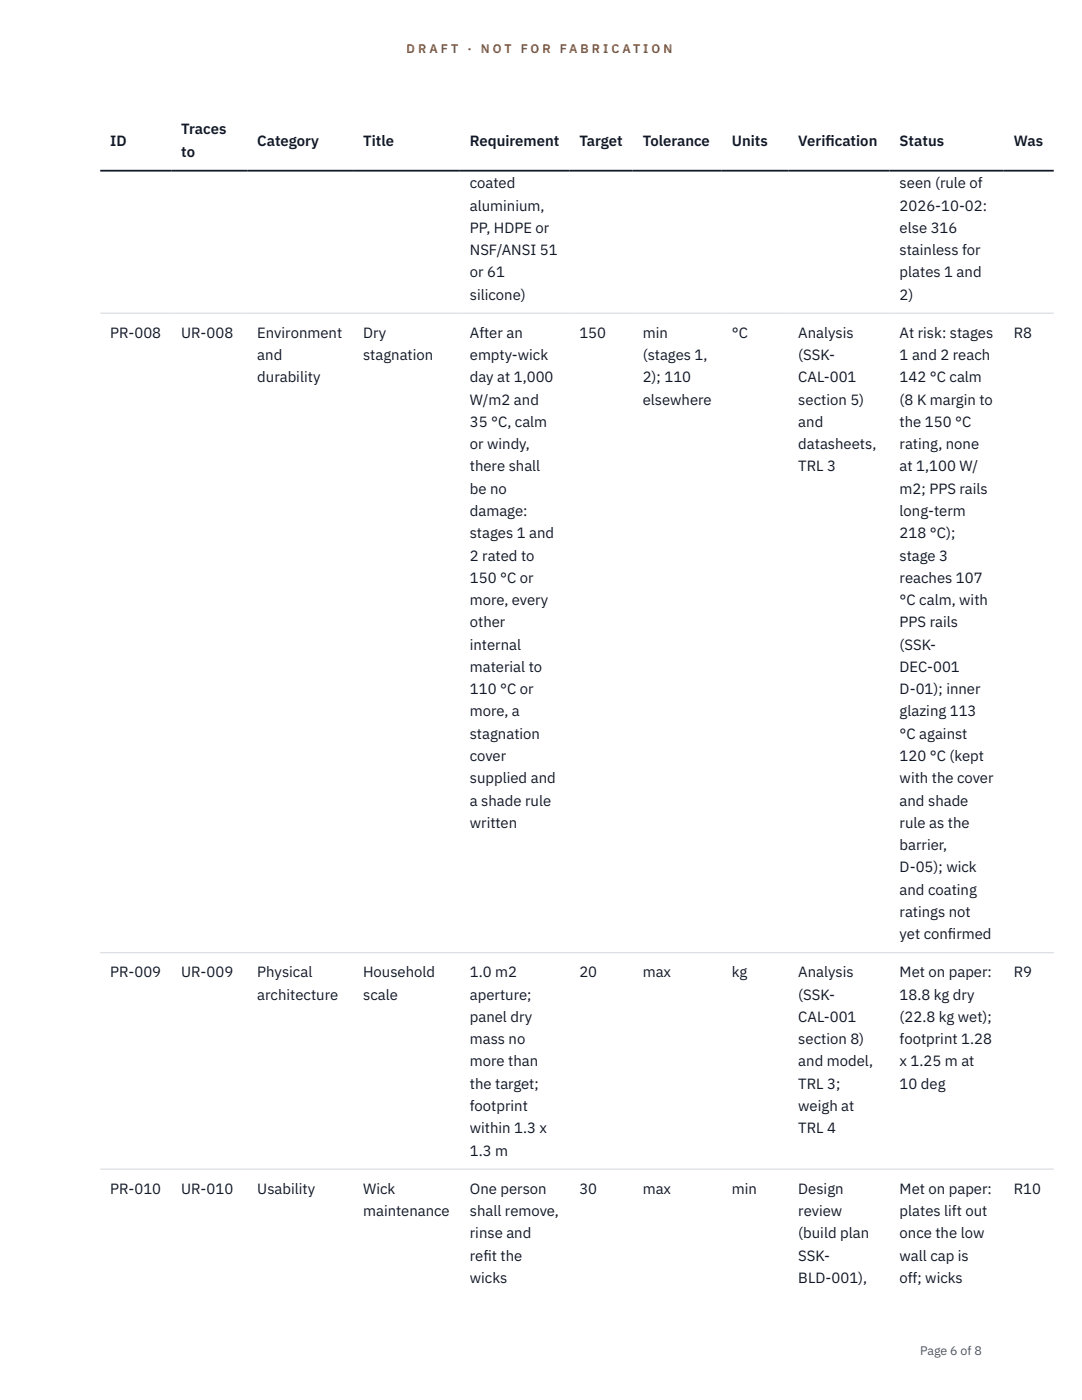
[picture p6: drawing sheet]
<svg xmlns="http://www.w3.org/2000/svg" width="216mm" height="279mm" viewBox="0 0 216 279" stroke-linecap="round" stroke-linejoin="round" font-family="sans-serif">
<defs><g id="words">
<g font-size="3" fill="#111827">
<text x="22" y="29.1">ID</text>
<text x="36.2" y="26.8">Traces</text>
<text x="51.3" y="29.1">Category</text>
<text x="72.5" y="29.1">Title</text>
<text x="93.8" y="29.1">Requirement</text>
<text x="115.6" y="29.1">Target</text>
<text x="128.2" y="29.1">Tolerance</text>
<text x="146" y="29.1">Units</text>
<text x="159.3" y="29.1">Verif</text>
<text x="164.7" y="29.1">ication</text>
<text x="179.5" y="29.1">Status</text>
<text x="202.3" y="29.1">Was</text>
<text x="36.2" y="31.3">to</text>
<text x="93.8" y="37.6">coated</text>
<text x="179.5" y="37.6">seen (rule of</text>
<text x="93.8" y="42">aluminium,</text>
<text x="93.8" y="46.5">PP, HDPE or</text>
<text x="179.5" y="42">2026-10-02:</text>
<text x="179.5" y="46.5">else 316</text>
<text x="93.8" y="50.9">NSF/ANSI 51</text>
<text x="179.5" y="50.9">stainless for</text>
<text x="93.8" y="55.4">or 61</text>
<text x="93.8" y="59.8">silicone)</text>
<text x="179.5" y="55.4">plates 1 and</text>
<text x="179.5" y="59.8">2)</text>
<text x="22" y="67.4">PR-008</text>
<text x="36.2" y="67.4">UR-008</text>
<text x="51.3" y="67.4">Environment</text>
<text x="51.3" y="71.9">and</text>
<text x="72.5" y="67.4">Dry</text>
<text x="72.5" y="71.9">stagnation</text>
<text x="93.8" y="67.4">After an</text>
<text x="93.8" y="71.9">empty-wick</text>
<text x="115.6" y="67.4">150</text>
<text x="128.2" y="67.4">min</text>
<text x="128.2" y="71.9">(stages 1,</text>
<text x="146" y="67.4">°C</text>
<text x="159.3" y="67.4">Analysis</text>
<text x="159.3" y="71.9">(SSK-</text>
<text x="179.5" y="67.4">At risk: stages</text>
<text x="179.5" y="71.9">1 and 2 reach</text>
<text x="202.3" y="67.4">R8</text>
<text x="51.3" y="76.3">durability</text>
<text x="93.8" y="76.3">day at 1,000</text>
<text x="128.2" y="76.3">2); 110</text>
<text x="159.3" y="76.3">CAL-001</text>
<text x="179.5" y="76.3">142 °C calm</text>
<text x="93.8" y="80.8">W/m2 and</text>
<text x="128.2" y="80.8">elsewhere</text>
<text x="159.3" y="80.8">section 5)</text>
<text x="179.5" y="80.8">(8 K margin to</text>
<text x="93.8" y="85.2">35 °C, calm</text>
<text x="93.8" y="89.6">or windy,</text>
<text x="159.3" y="85.2">and</text>
<text x="159.3" y="89.6">datasheets,</text>
<text x="179.5" y="85.2">the 150 °C</text>
<text x="179.5" y="89.6">rating, none</text>
<text x="93.8" y="94.1">there shall</text>
<text x="159.3" y="94.1">TRL 3</text>
<text x="179.5" y="94.1">at 1,100 W/</text>
<text x="93.8" y="98.5">be no</text>
<text x="179.5" y="98.5">m2; PPS rails</text>
<text x="93.8" y="103">damage:</text>
<text x="93.8" y="107.4">stages 1 and</text>
<text x="179.5" y="103">long-term</text>
<text x="179.5" y="107.4">218 °C);</text>
<text x="93.8" y="111.9">2 rated to</text>
<text x="179.5" y="111.9">stage 3</text>
<text x="93.8" y="116.3">150 °C or</text>
<text x="179.5" y="116.3">reaches 107</text>
<text x="93.8" y="120.8">more, every</text>
<text x="93.8" y="125.2">other</text>
<text x="179.5" y="120.8">°C calm, with</text>
<text x="179.5" y="125.2">PPS rails</text>
<text x="93.8" y="129.7">internal</text>
<text x="179.5" y="129.7">(SSK-</text>
<text x="93.8" y="134.1">material to</text>
<text x="179.5" y="134.1">DEC-001</text>
<text x="93.8" y="138.5">110 °C or</text>
<text x="93.8" y="143">more, a</text>
<text x="179.5" y="138.5">D-01); inner</text>
<text x="179.5" y="143">glazing 113</text>
<text x="93.8" y="147.4">stagnation</text>
<text x="179.5" y="147.4">°C against</text>
<text x="93.8" y="151.9">cover</text>
<text x="179.5" y="151.9">120 °C (kept</text>
<text x="93.8" y="156.3">supplied and</text>
<text x="93.8" y="160.8">a shade rule</text>
<text x="179.5" y="156.3">with the cover</text>
<text x="179.5" y="160.8">and shade</text>
<text x="93.8" y="165.2">written</text>
<text x="179.5" y="165.2">rule as the</text>
<text x="179.5" y="169.7">barrier,</text>
<text x="179.5" y="174.1">D-05); wick</text>
<text x="179.5" y="178.5">and coating</text>
<text x="179.5" y="183">ratings not</text>
<text x="179.5" y="187.4">yet conf</text>
<text x="189.2" y="187.4">irmed</text>
<text x="22" y="195.1">PR-009</text>
<text x="36.2" y="195.1">UR-009</text>
<text x="51.3" y="195.1">Physical</text>
<text x="72.5" y="195.1">Household</text>
<text x="93.8" y="195.1">1.0 m2</text>
<text x="115.6" y="195.1">20</text>
<text x="128.2" y="195.1">max</text>
<text x="146" y="195.1">kg</text>
<text x="159.3" y="195.1">Analysis</text>
<text x="179.5" y="195.1">Met on paper:</text>
<text x="202.3" y="195.1">R9</text>
<text x="51.3" y="199.5">architecture</text>
<text x="72.5" y="199.5">scale</text>
<text x="93.8" y="199.5">aperture;</text>
<text x="93.8" y="203.9">panel dry</text>
<text x="159.3" y="199.5">(SSK-</text>
<text x="159.3" y="203.9">CAL-001</text>
<text x="179.5" y="199.5">18.8 kg dry</text>
<text x="179.5" y="203.9">(22.8 kg wet);</text>
<text x="93.8" y="208.4">mass no</text>
<text x="159.3" y="208.4">section 8)</text>
<text x="179.5" y="208.4">footprint 1.28</text>
<text x="93.8" y="212.8">more than</text>
<text x="159.3" y="212.8">and model,</text>
<text x="179.5" y="212.8">x 1.25 m at</text>
<text x="93.8" y="217.3">the target;</text>
<text x="93.8" y="221.7">footprint</text>
<text x="159.3" y="217.3">TRL 3;</text>
<text x="159.3" y="221.7">weigh at</text>
<text x="179.5" y="217.3">10 deg</text>
<text x="93.8" y="226.2">within 1.3 x</text>
<text x="159.3" y="226.2">TRL 4</text>
<text x="93.8" y="230.6">1.3 m</text>
<text x="22" y="238.2">PR-010</text>
<text x="36.2" y="238.2">UR-010</text>
<text x="51.3" y="238.2">Usability</text>
<text x="72.5" y="238.2">Wick</text>
<text x="93.8" y="238.2">One person</text>
<text x="115.6" y="238.2">30</text>
<text x="128.2" y="238.2">max</text>
<text x="146" y="238.2">min</text>
<text x="159.3" y="238.2">Design</text>
<text x="179.5" y="238.2">Met on paper:</text>
<text x="202.3" y="238.2">R10</text>
<text x="72.5" y="242.7">maintenance</text>
<text x="93.8" y="242.7">shall remove,</text>
<text x="159.3" y="242.7">review</text>
<text x="179.5" y="242.7">plates lift out</text>
<text x="93.8" y="247.1">rinse and</text>
<text x="93.8" y="251.6">ref</text>
<text x="96.5" y="251.6">it the</text>
<text x="159.3" y="247.1">(build plan</text>
<text x="159.3" y="251.6">SSK-</text>
<text x="179.5" y="247.1">once the low</text>
<text x="179.5" y="251.6">wall cap is</text>
<text x="93.8" y="256">wicks</text>
<text x="159.3" y="256">BLD-001),</text>
<text x="179.5" y="256">off; wicks</text>
</g>
<g font-size="2.5" fill="#b45309">
<text x="81.1" y="10.5">D R A F T</text>
<text x="93.3" y="10.5">·</text>
<text x="95.9" y="10.5">N O T</text>
<text x="103.9" y="10.5">F O R</text>
<text x="111.7" y="10.5">F A B R I C A T I O N</text>
</g>
<text font-size="2.5" fill="#4b5563" x="183.6" y="270.3">Page 6 of 8</text>
</g></defs>
<path d="M20 62.5h190.3M20 190.1h190.3M20 233.3h190.3" fill="none" stroke="#d1d5db" stroke-width=".2"/>
<path d="M20 34.1h190.3" fill="none" stroke="#111827" stroke-width=".35"/>
<use href="#words"/>
</svg>
